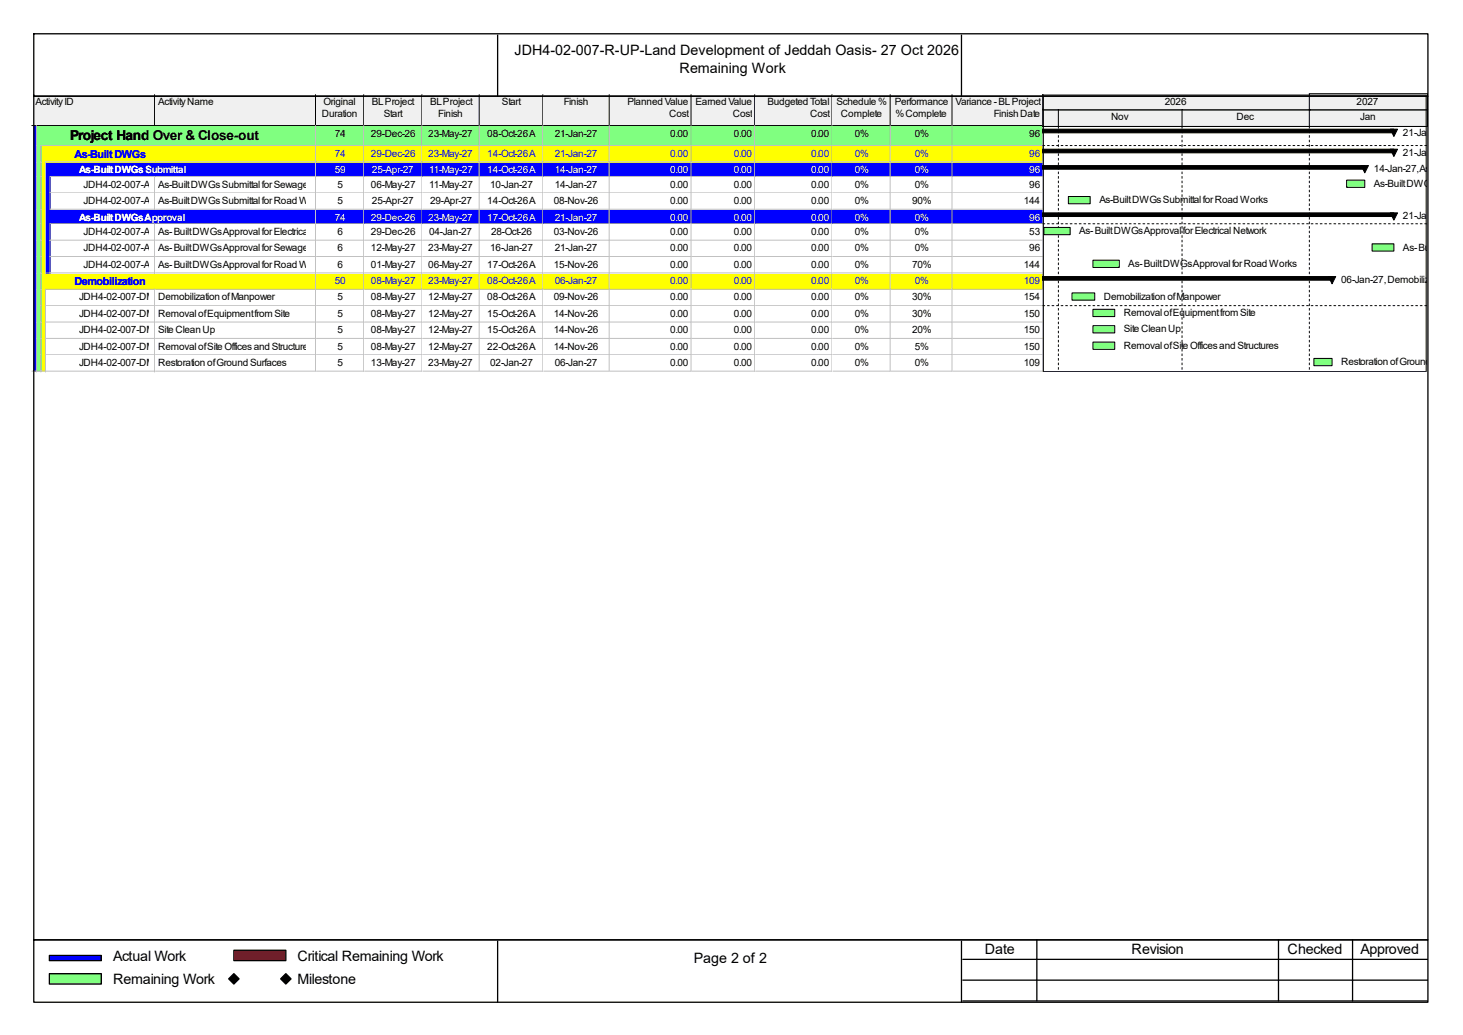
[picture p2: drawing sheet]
<svg xmlns="http://www.w3.org/2000/svg" width="297mm" height="210mm" viewBox="0 0 297 210" stroke-linecap="round" stroke-linejoin="round" font-family="sans-serif">
<defs><g id="words">
<g font-size="2.9">
<text x="104.4" y="11.1">JDH4-02-007-R-UP-Land Development of Jeddah Oasis- 27 Oct 2026</text>
<text x="138" y="14.8">Remaining Work</text>
<text x="22.9" y="194.9">Actual Work</text>
<text x="60.4" y="194.9">Critical Remaining Work</text>
<text x="140.8" y="195.5">Page 2 of 2</text>
<text x="199.9" y="193.6">Date</text>
<text x="229.7" y="193.6">Revision</text>
<text x="261.4" y="193.6">Checked</text>
<text x="276.2" y="193.6">Approved</text>
<text x="22.9" y="199.7">Remaining Work</text>
<text x="60.4" y="199.7">Milestone</text>
</g>
<text font-size="2.8" x="14.2" y="28.4">Project Hand Over &amp; Close-out</text>
<g font-size="2.2" fill="#00f">
<text x="15.2" y="32">As-Built DWGs</text>
<text x="15.2" y="57.8">Demobilization</text>
</g>
<g font-size="2">
<text x="7.2" y="21.3">Activity ID</text>
<text x="32.1" y="21.3">Activity Name</text>
<text x="65.4" y="23.7">Duration</text>
<text x="65.7" y="21.3">Original</text>
<text x="75.5" y="21.3">BL Project</text>
<text x="77.9" y="23.7">Start</text>
<text x="87.3" y="21.3">BL Project</text>
<text x="89" y="23.7">Finish</text>
<text x="101.9" y="21.3">Start</text>
<text x="114.5" y="21.3">Finish</text>
<text x="127.4" y="21.3">Planned Value</text>
<text x="135.8" y="23.7">Cost</text>
<text x="141.2" y="21.3">Earned Value</text>
<text x="148.8" y="23.7">Cost</text>
<text x="155.8" y="21.3">Budgeted Total</text>
<text x="164.5" y="23.7">Cost</text>
<text x="169.8" y="21.3">Schedule %</text>
<text x="170.7" y="23.7">Complete</text>
<text x="181.7" y="21.3">Performance</text>
<text x="181.8" y="23.7">% Complete</text>
<text x="194" y="21.3">Variance - BL Project</text>
<text x="201.8" y="23.7">Finish Date</text>
<text x="236.5" y="21.3">2026</text>
<text x="275.4" y="21.3">2027</text>
<text x="67.9" y="27.7">74</text>
<text x="75.3" y="27.7">29-Dec-26</text>
<text x="87" y="27.7">23-May-27</text>
<text x="98.9" y="27.7">08-Oct-26 A</text>
<text x="112.6" y="27.7">21-Jan-27</text>
<text x="136.1" y="27.7">0.00</text>
<text x="149" y="27.7">0.00</text>
<text x="164.7" y="27.7">0.00</text>
<text x="173.5" y="27.7">0%</text>
<text x="185.7" y="27.7">0%</text>
<text x="209" y="27.7">96</text>
<text x="225.6" y="24.4">Nov</text>
<text x="251" y="24.4">Dec</text>
<text x="276.1" y="24.4">Jan</text>
<text x="284.8" y="27.6">21-Jan-27, Proje</text>
<text x="278.9" y="35">14-Jan-27, As-Built DW</text>
<text x="284.8" y="31.6">21-Jan-27, As-B</text>
<text x="17" y="38.1">JDH4-02-007-AB-1050</text>
<text x="17" y="41.4">JDH4-02-007-AB-1060</text>
<text x="32.1" y="38.1">As-Built DWGs Submittal for Sewage Lift Station</text>
<text x="32.1" y="41.4">As-Built DWGs Submittal for Road Works</text>
<text x="68.5" y="38.1">5</text>
<text x="68.5" y="41.4">5</text>
<text x="75.3" y="38.1">06-May-27</text>
<text x="75.5" y="41.4">25-Apr-27</text>
<text x="87.1" y="38.1">11-May-27</text>
<text x="87.3" y="41.4">29-Apr-27</text>
<text x="98.9" y="41.4">14-Oct-26 A</text>
<text x="99.5" y="38.1">10-Jan-27</text>
<text x="112.4" y="41.4">08-Nov-26</text>
<text x="112.6" y="38.1">14-Jan-27</text>
<text x="136.1" y="38.1">0.00</text>
<text x="136.1" y="41.4">0.00</text>
<text x="149" y="38.1">0.00</text>
<text x="149" y="41.4">0.00</text>
<text x="164.7" y="38.1">0.00</text>
<text x="164.7" y="41.4">0.00</text>
<text x="173.5" y="38.1">0%</text>
<text x="173.5" y="41.4">0%</text>
<text x="185.2" y="41.4">90%</text>
<text x="185.7" y="38.1">0%</text>
<text x="207.9" y="41.4">144</text>
<text x="209" y="38.1">96</text>
<text x="223.2" y="41.2">As-Built DWGs Submittal for Road Works</text>
<text x="278.9" y="37.9">As-Built DWGs Submitt</text>
<text x="17" y="47.7">JDH4-02-007-AB-1110</text>
<text x="32.1" y="47.7">As- Built DWGs Approval for Electrical Network</text>
<text x="68.5" y="47.7">6</text>
<text x="75.3" y="47.7">29-Dec-26</text>
<text x="87.1" y="47.7">04-Jan-27</text>
<text x="99.7" y="47.7">28-Oct-26</text>
<text x="112.4" y="47.7">03-Nov-26</text>
<text x="136.1" y="47.7">0.00</text>
<text x="149" y="47.7">0.00</text>
<text x="164.7" y="47.7">0.00</text>
<text x="173.5" y="47.7">0%</text>
<text x="185.7" y="47.7">0%</text>
<text x="209" y="47.7">53</text>
<text x="219.1" y="47.5">As- Built DWGs Approval for Electrical Network</text>
<text x="284.8" y="44.5">21-Jan-27, As-B</text>
<text x="17" y="51">JDH4-02-007-AB-1120</text>
<text x="32.1" y="51">As- Built DWGs Approval for Sewage Lift Station</text>
<text x="68.5" y="51">6</text>
<text x="75.3" y="51">12-May-27</text>
<text x="87" y="51">23-May-27</text>
<text x="99.5" y="51">16-Jan-27</text>
<text x="112.6" y="51">21-Jan-27</text>
<text x="136.1" y="51">0.00</text>
<text x="149" y="51">0.00</text>
<text x="164.7" y="51">0.00</text>
<text x="173.5" y="51">0%</text>
<text x="185.7" y="51">0%</text>
<text x="209" y="51">96</text>
<text x="284.8" y="50.8">As- Built DWGs A</text>
<text x="17" y="54.3">JDH4-02-007-AB-1130</text>
<text x="32.1" y="54.3">As- Built DWGs Approval for Road Works</text>
<text x="68.5" y="54.3">6</text>
<text x="75.3" y="54.3">01-May-27</text>
<text x="87" y="54.3">06-May-27</text>
<text x="98.9" y="54.3">17-Oct-26 A</text>
<text x="112.4" y="54.3">15-Nov-26</text>
<text x="136.1" y="54.3">0.00</text>
<text x="149" y="54.3">0.00</text>
<text x="164.7" y="54.3">0.00</text>
<text x="173.5" y="54.3">0%</text>
<text x="185.2" y="54.3">70%</text>
<text x="207.9" y="54.3">144</text>
<text x="229.1" y="54.1">As- Built DWGs Approval for Road Works</text>
<text x="272.3" y="57.5">06-Jan-27, Demobilization</text>
<text x="16" y="61">JDH4-02-007-DM-1000</text>
<text x="16" y="64.3">JDH4-02-007-DM-1010</text>
<text x="32.1" y="61">Demobilization of Manpower</text>
<text x="32.1" y="64.3">Removal of Equipment from Site</text>
<text x="68.5" y="61">5</text>
<text x="68.5" y="64.3">5</text>
<text x="75.3" y="61">08-May-27</text>
<text x="75.3" y="64.3">08-May-27</text>
<text x="87" y="61">12-May-27</text>
<text x="87" y="64.3">12-May-27</text>
<text x="98.9" y="61">08-Oct-26 A</text>
<text x="98.9" y="64.3">15-Oct-26 A</text>
<text x="112.4" y="61">09-Nov-26</text>
<text x="112.4" y="64.3">14-Nov-26</text>
<text x="136.1" y="61">0.00</text>
<text x="136.1" y="64.3">0.00</text>
<text x="149" y="61">0.00</text>
<text x="149" y="64.3">0.00</text>
<text x="164.7" y="61">0.00</text>
<text x="164.7" y="64.3">0.00</text>
<text x="173.5" y="61">0%</text>
<text x="173.5" y="64.3">0%</text>
<text x="185.2" y="61">30%</text>
<text x="185.2" y="64.3">30%</text>
<text x="207.9" y="61">154</text>
<text x="207.9" y="64.3">150</text>
<text x="224.1" y="60.8">Demobilization of Manpower</text>
<text x="228.2" y="64.1">Removal of Equipment from Site</text>
<text x="16" y="67.6">JDH4-02-007-DM-1020</text>
<text x="16" y="71">JDH4-02-007-DM-1030</text>
<text x="32.1" y="67.6">Site Clean Up</text>
<text x="32.1" y="71">Removal of Site Offices and Structures</text>
<text x="68.5" y="67.6">5</text>
<text x="68.5" y="71">5</text>
<text x="75.3" y="67.6">08-May-27</text>
<text x="75.3" y="71">08-May-27</text>
<text x="87" y="67.6">12-May-27</text>
<text x="87" y="71">12-May-27</text>
<text x="98.9" y="67.6">15-Oct-26 A</text>
<text x="98.9" y="71">22-Oct-26 A</text>
<text x="112.4" y="67.6">14-Nov-26</text>
<text x="112.4" y="71">14-Nov-26</text>
<text x="136.1" y="67.6">0.00</text>
<text x="136.1" y="71">0.00</text>
<text x="149" y="67.6">0.00</text>
<text x="149" y="71">0.00</text>
<text x="164.7" y="67.6">0.00</text>
<text x="164.7" y="71">0.00</text>
<text x="173.5" y="67.6">0%</text>
<text x="173.5" y="71">0%</text>
<text x="185.2" y="67.6">20%</text>
<text x="185.7" y="71">5%</text>
<text x="207.9" y="67.6">150</text>
<text x="207.9" y="71">150</text>
<text x="228.2" y="67.4">Site Clean Up</text>
<text x="228.2" y="70.7">Removal of Site Offices and Structures</text>
<text x="16" y="74.3">JDH4-02-007-DM-1040</text>
<text x="32.1" y="74.3">Restoration of Ground Surfaces</text>
<text x="68.5" y="74.3">5</text>
<text x="75.3" y="74.3">13-May-27</text>
<text x="87" y="74.3">23-May-27</text>
<text x="99.5" y="74.3">02-Jan-27</text>
<text x="112.6" y="74.3">06-Jan-27</text>
<text x="136.1" y="74.3">0.00</text>
<text x="149" y="74.3">0.00</text>
<text x="164.7" y="74.3">0.00</text>
<text x="173.5" y="74.3">0%</text>
<text x="185.7" y="74.3">0%</text>
<text x="207.9" y="74.3">109</text>
<text x="272.3" y="74.1">Restoration of Ground Surfaces</text>
</g>
<g font-size="2" fill="#fff">
<text x="16" y="35.1">As-Built DWGs Submittal</text>
<text x="67.9" y="35.1">59</text>
<text x="75.5" y="35.1">25-Apr-27</text>
<text x="87.1" y="35.1">11-May-27</text>
<text x="98.9" y="35.1">14-Oct-26 A</text>
<text x="112.6" y="35.1">14-Jan-27</text>
<text x="136.1" y="35.1">0.00</text>
<text x="149" y="35.1">0.00</text>
<text x="164.7" y="35.1">0.00</text>
<text x="173.5" y="35.1">0%</text>
<text x="185.7" y="35.1">0%</text>
<text x="209" y="35.1">96</text>
<text x="16" y="44.7">As-Built DWGs Approval</text>
<text x="67.9" y="44.7">74</text>
<text x="75.3" y="44.7">29-Dec-26</text>
<text x="87" y="44.7">23-May-27</text>
<text x="98.9" y="44.7">17-Oct-26 A</text>
<text x="112.6" y="44.7">21-Jan-27</text>
<text x="136.1" y="44.7">0.00</text>
<text x="149" y="44.7">0.00</text>
<text x="164.7" y="44.7">0.00</text>
<text x="173.5" y="44.7">0%</text>
<text x="185.7" y="44.7">0%</text>
<text x="209" y="44.7">96</text>
</g>
<g font-size="2" fill="#00f">
<text x="67.9" y="31.8">74</text>
<text x="75.3" y="31.8">29-Dec-26</text>
<text x="87" y="31.8">23-May-27</text>
<text x="98.9" y="31.8">14-Oct-26 A</text>
<text x="112.6" y="31.8">21-Jan-27</text>
<text x="136.1" y="31.8">0.00</text>
<text x="149" y="31.8">0.00</text>
<text x="164.7" y="31.8">0.00</text>
<text x="173.5" y="31.8">0%</text>
<text x="185.7" y="31.8">0%</text>
<text x="209" y="31.8">96</text>
<text x="67.9" y="57.7">50</text>
<text x="75.3" y="57.7">08-May-27</text>
<text x="87" y="57.7">23-May-27</text>
<text x="98.9" y="57.7">08-Oct-26 A</text>
<text x="112.6" y="57.7">06-Jan-27</text>
<text x="136.1" y="57.7">0.00</text>
<text x="149" y="57.7">0.00</text>
<text x="164.7" y="57.7">0.00</text>
<text x="173.5" y="57.7">0%</text>
<text x="185.7" y="57.7">0%</text>
<text x="207.9" y="57.7">109</text>
</g>
</g></defs>
<path d="M6.6 19.2h25v6.5h-25z" fill="#f0f0f0"/>
<path d="M31.4 19.2v6.3h-24.9" fill="none" stroke="#000" stroke-width=".2"/>
<path d="M31.6 19.2h32.6v6.5h-32.6z" fill="#f0f0f0"/>
<path d="M64.1 19.2v6.3h-32.7" fill="none" stroke="#000" stroke-width=".2"/>
<path d="M64.2 19.2h9.8v6.5h-9.8z" fill="#f0f0f0"/>
<path d="M73.8 19.2v6.3h-9.7" fill="none" stroke="#000" stroke-width=".2"/>
<path d="M74 19.2h11.9v6.5h-11.9z" fill="#f0f0f0"/>
<path d="M85.7 19.2v6.3h-11.9" fill="none" stroke="#000" stroke-width=".2"/>
<path d="M85.9 19.2h11.6v6.5h-11.6z" fill="#f0f0f0"/>
<path d="M97.3 19.2v6.3h-11.6" fill="none" stroke="#000" stroke-width=".2"/>
<path d="M97.5 19.2h12.9v6.5h-12.9z" fill="#f0f0f0"/>
<path d="M110.2 19.2v6.3h-12.9" fill="none" stroke="#000" stroke-width=".2"/>
<path d="M110.4 19.2h13.5v6.5h-13.5z" fill="#f0f0f0"/>
<path d="M123.7 19.2v6.3h-13.5" fill="none" stroke="#000" stroke-width=".2"/>
<path d="M123.9 19.2h16.6v6.5h-16.6z" fill="#f0f0f0"/>
<path d="M140.3 19.2v6.3h-16.6" fill="none" stroke="#000" stroke-width=".2"/>
<path d="M140.5 19.2h12.9v6.5h-12.9z" fill="#f0f0f0"/>
<path d="M153.2 19.2v6.3h-12.9" fill="none" stroke="#000" stroke-width=".2"/>
<path d="M153.4 19.2h15.7v6.5h-15.7z" fill="#f0f0f0"/>
<path d="M168.9 19.2v6.3h-15.7" fill="none" stroke="#000" stroke-width=".2"/>
<path d="M169.1 19.2h11.8v6.5h-11.8z" fill="#f0f0f0"/>
<path d="M180.7 19.2v6.3h-11.8" fill="none" stroke="#000" stroke-width=".2"/>
<path d="M180.9 19.2h12.6v6.5h-12.6z" fill="#f0f0f0"/>
<path d="M193.3 19.2v6.3h-12.6" fill="none" stroke="#000" stroke-width=".2"/>
<path d="M193.5 19.2h18.4v6.5h-18.4z" fill="#f0f0f0"/>
<path d="M211.7 19.2v6.3h-18.4" fill="none" stroke="#000" stroke-width=".2"/>
<path d="M6.6 25.7h1v4h-1z" fill="#00f"/>
<path d="M7.4 25.5v4.2" fill="none" stroke="#c0c0c0" stroke-width=".2"/>
<path d="M7.6 25.7h24v4h-24z" fill="#80ff80"/>
<path d="M8.3 29.5h23.3" fill="none" stroke="#c0c0c0" stroke-width=".2"/>
<path d="M31.6 25.7h32.6v4h-32.6z" fill="#80ff80"/>
<path d="M64.1 25.5v4h-32.5" fill="none" stroke="#c0c0c0" stroke-width=".2"/>
<path d="M64.2 25.7h9.8v4h-9.8z" fill="#80ff80"/>
<path d="M73.8 25.5v4h-9.6" fill="none" stroke="#c0c0c0" stroke-width=".2"/>
<path d="M74 25.7h11.9v4h-11.9z" fill="#80ff80"/>
<path d="M85.7 25.5v4h-11.7" fill="none" stroke="#c0c0c0" stroke-width=".2"/>
<path d="M85.9 25.7h11.6v4h-11.6z" fill="#80ff80"/>
<path d="M97.3 25.5v4h-11.5" fill="none" stroke="#c0c0c0" stroke-width=".2"/>
<path d="M97.5 25.7h12.9v4h-12.9z" fill="#80ff80"/>
<path d="M110.2 25.5v4h-12.7" fill="none" stroke="#c0c0c0" stroke-width=".2"/>
<path d="M110.4 25.7h13.5v4h-13.5z" fill="#80ff80"/>
<path d="M123.7 25.5v4h-13.3" fill="none" stroke="#c0c0c0" stroke-width=".2"/>
<path d="M123.9 25.7h16.6v4h-16.6z" fill="#80ff80"/>
<path d="M140.3 25.5v4h-16.4" fill="none" stroke="#c0c0c0" stroke-width=".2"/>
<path d="M140.5 25.7h12.9v4h-12.9z" fill="#80ff80"/>
<path d="M153.2 25.5v4h-12.7" fill="none" stroke="#c0c0c0" stroke-width=".2"/>
<path d="M153.4 25.7h15.7v4h-15.7z" fill="#80ff80"/>
<path d="M168.9 25.5v4h-15.5" fill="none" stroke="#c0c0c0" stroke-width=".2"/>
<path d="M169.1 25.7h11.8v4h-11.8z" fill="#80ff80"/>
<path d="M180.7 25.5v4h-11.6" fill="none" stroke="#c0c0c0" stroke-width=".2"/>
<path d="M180.9 25.7h12.6v4h-12.6z" fill="#80ff80"/>
<path d="M193.3 25.5v4h-12.4" fill="none" stroke="#c0c0c0" stroke-width=".2"/>
<path d="M193.5 25.7h18.4v4h-18.4z" fill="#80ff80"/>
<path d="M211.7 25.5v4h-18.2" fill="none" stroke="#c0c0c0" stroke-width=".2"/>
<path d="M6.6 29.7h1v3.4h-1z" fill="#00f"/>
<path d="M7.4 29.5v3.5" fill="none" stroke="#c0c0c0" stroke-width=".2"/>
<path d="M7.6 29.7h.9v3.4h-.9z" fill="#80ff80"/>
<path d="M8.3 29.5v3.5" fill="none" stroke="#c0c0c0" stroke-width=".2"/>
<path d="M8.5 29.7h23.1v3.4h-23.1z" fill="#ff0"/>
<path d="M9.2 32.9h22.4" fill="none" stroke="#c0c0c0" stroke-width=".2"/>
<path d="M31.6 29.7h32.6v3.4h-32.6z" fill="#ff0"/>
<path d="M64.1 29.5v3.4h-32.5" fill="none" stroke="#c0c0c0" stroke-width=".2"/>
<path d="M64.2 29.7h9.8v3.4h-9.8z" fill="#ff0"/>
<path d="M73.8 29.5v3.4h-9.6" fill="none" stroke="#c0c0c0" stroke-width=".2"/>
<path d="M74 29.7h11.9v3.4h-11.9z" fill="#ff0"/>
<path d="M85.7 29.5v3.4h-11.7" fill="none" stroke="#c0c0c0" stroke-width=".2"/>
<path d="M85.9 29.7h11.6v3.4h-11.6z" fill="#ff0"/>
<path d="M97.3 29.5v3.4h-11.5" fill="none" stroke="#c0c0c0" stroke-width=".2"/>
<path d="M97.5 29.7h12.9v3.4h-12.9z" fill="#ff0"/>
<path d="M110.2 29.5v3.4h-12.7" fill="none" stroke="#c0c0c0" stroke-width=".2"/>
<path d="M110.4 29.7h13.5v3.4h-13.5z" fill="#ff0"/>
<path d="M123.7 29.5v3.4h-13.3" fill="none" stroke="#c0c0c0" stroke-width=".2"/>
<path d="M123.9 29.7h16.6v3.4h-16.6z" fill="#ff0"/>
<path d="M140.3 29.5v3.4h-16.4" fill="none" stroke="#c0c0c0" stroke-width=".2"/>
<path d="M140.5 29.7h12.9v3.4h-12.9z" fill="#ff0"/>
<path d="M153.2 29.5v3.4h-12.7" fill="none" stroke="#c0c0c0" stroke-width=".2"/>
<path d="M153.4 29.7h15.7v3.4h-15.7z" fill="#ff0"/>
<path d="M168.9 29.5v3.4h-15.5" fill="none" stroke="#c0c0c0" stroke-width=".2"/>
<path d="M169.1 29.7h11.8v3.4h-11.8z" fill="#ff0"/>
<path d="M180.7 29.5v3.4h-11.6" fill="none" stroke="#c0c0c0" stroke-width=".2"/>
<path d="M180.9 29.7h12.6v3.4h-12.6z" fill="#ff0"/>
<path d="M193.3 29.5v3.4h-12.4" fill="none" stroke="#c0c0c0" stroke-width=".2"/>
<path d="M193.5 29.7h18.4v3.4h-18.4z" fill="#ff0"/>
<path d="M211.7 29.5v3.4h-18.2" fill="none" stroke="#c0c0c0" stroke-width=".2"/>
<path d="M6.6 33.1h1v2.9h-1z" fill="#00f"/>
<path d="M7.4 32.9v3.1" fill="none" stroke="#c0c0c0" stroke-width=".2"/>
<path d="M7.6 33.1h.9v2.9h-.9z" fill="#80ff80"/>
<path d="M8.3 32.9v3.1" fill="none" stroke="#c0c0c0" stroke-width=".2"/>
<path d="M8.5 33.1h.9v2.9h-.9z" fill="#ff0"/>
<path d="M9.2 32.9v3.1" fill="none" stroke="#c0c0c0" stroke-width=".2"/>
<path d="M9.4 33.1h22.2v2.9h-22.2z" fill="#00f"/>
<path d="M10.2 35.8h21.4" fill="none" stroke="#c0c0c0" stroke-width=".2"/>
<path d="M31.6 33.1h32.6v2.9h-32.6z" fill="#00f"/>
<path d="M64.1 32.9v2.9h-32.5" fill="none" stroke="#c0c0c0" stroke-width=".2"/>
<path d="M64.2 33.1h9.8v2.9h-9.8z" fill="#00f"/>
<path d="M73.8 32.9v2.9h-9.6" fill="none" stroke="#c0c0c0" stroke-width=".2"/>
<path d="M74 33.1h11.9v2.9h-11.9z" fill="#00f"/>
<path d="M85.7 32.9v2.9h-11.7" fill="none" stroke="#c0c0c0" stroke-width=".2"/>
<path d="M85.9 33.1h11.6v2.9h-11.6z" fill="#00f"/>
<path d="M97.3 32.9v2.9h-11.5" fill="none" stroke="#c0c0c0" stroke-width=".2"/>
<path d="M97.5 33.1h12.9v2.9h-12.9z" fill="#00f"/>
<path d="M110.2 32.9v2.9h-12.7" fill="none" stroke="#c0c0c0" stroke-width=".2"/>
<path d="M110.4 33.1h13.5v2.9h-13.5z" fill="#00f"/>
<path d="M123.7 32.9v2.9h-13.3" fill="none" stroke="#c0c0c0" stroke-width=".2"/>
<path d="M123.9 33.1h16.6v2.9h-16.6z" fill="#00f"/>
<path d="M140.3 32.9v2.9h-16.4" fill="none" stroke="#c0c0c0" stroke-width=".2"/>
<path d="M140.5 33.1h12.9v2.9h-12.9z" fill="#00f"/>
<path d="M153.2 32.9v2.9h-12.7" fill="none" stroke="#c0c0c0" stroke-width=".2"/>
<path d="M153.4 33.1h15.7v2.9h-15.7z" fill="#00f"/>
<path d="M168.9 32.9v2.9h-15.5" fill="none" stroke="#c0c0c0" stroke-width=".2"/>
<path d="M169.1 33.1h11.8v2.9h-11.8z" fill="#00f"/>
<path d="M180.7 32.9v2.9h-11.6" fill="none" stroke="#c0c0c0" stroke-width=".2"/>
<path d="M180.9 33.1h12.6v2.9h-12.6z" fill="#00f"/>
<path d="M193.3 32.9v2.9h-12.4" fill="none" stroke="#c0c0c0" stroke-width=".2"/>
<path d="M193.5 33.1h18.4v2.9h-18.4z" fill="#00f"/>
<path d="M211.7 32.9v2.9h-18.2" fill="none" stroke="#c0c0c0" stroke-width=".2"/>
<path d="M6.6 36h1v3.3h-1z" fill="#00f"/>
<path d="M7.4 35.8v3.5" fill="none" stroke="#c0c0c0" stroke-width=".2"/>
<path d="M7.6 36h.9v3.3h-.9z" fill="#80ff80"/>
<path d="M8.3 35.8v3.5" fill="none" stroke="#c0c0c0" stroke-width=".2"/>
<path d="M8.5 36h.9v3.3h-.9z" fill="#ff0"/>
<path d="M9.2 35.8v3.5" fill="none" stroke="#c0c0c0" stroke-width=".2"/>
<path d="M9.4 36h.9v3.3h-.9z" fill="#00f"/>
<path d="M10.2 35.8v3.5" fill="none" stroke="#c0c0c0" stroke-width=".2"/>
<path d="M10.3 36h21.3v3.3h-21.3z" fill="#fff"/>
<path d="M10.2 39.1h21.4M31.4 35.8v3.5" fill="none" stroke="#c0c0c0" stroke-width=".2"/>
<path d="M31.6 36h32.6v3.3h-32.6z" fill="#fff"/>
<path d="M64.1 35.8v3.3h-32.5" fill="none" stroke="#c0c0c0" stroke-width=".2"/>
<path d="M64.2 36h9.8v3.3h-9.8z" fill="#fff"/>
<path d="M73.8 35.8v3.3h-9.6" fill="none" stroke="#c0c0c0" stroke-width=".2"/>
<path d="M74 36h11.9v3.3h-11.9z" fill="#fff"/>
<path d="M85.7 35.8v3.3h-11.7" fill="none" stroke="#c0c0c0" stroke-width=".2"/>
<path d="M85.9 36h11.6v3.3h-11.6z" fill="#fff"/>
<path d="M97.3 35.8v3.3h-11.5" fill="none" stroke="#c0c0c0" stroke-width=".2"/>
<path d="M97.5 36h12.9v3.3h-12.9z" fill="#fff"/>
<path d="M110.2 35.8v3.3h-12.7" fill="none" stroke="#c0c0c0" stroke-width=".2"/>
<path d="M110.4 36h13.5v3.3h-13.5z" fill="#fff"/>
<path d="M123.7 35.8v3.3h-13.3" fill="none" stroke="#c0c0c0" stroke-width=".2"/>
<path d="M123.9 36h16.6v3.3h-16.6z" fill="#fff"/>
<path d="M140.3 35.8v3.3h-16.4" fill="none" stroke="#c0c0c0" stroke-width=".2"/>
<path d="M140.5 36h12.9v3.3h-12.9z" fill="#fff"/>
<path d="M153.2 35.8v3.3h-12.7" fill="none" stroke="#c0c0c0" stroke-width=".2"/>
<path d="M153.4 36h15.7v3.3h-15.7z" fill="#fff"/>
<path d="M168.9 35.8v3.3h-15.5" fill="none" stroke="#c0c0c0" stroke-width=".2"/>
<path d="M169.1 36h11.8v3.3h-11.8z" fill="#fff"/>
<path d="M180.7 35.8v3.3h-11.6" fill="none" stroke="#c0c0c0" stroke-width=".2"/>
<path d="M180.9 36h12.6v3.3h-12.6z" fill="#fff"/>
<path d="M193.3 35.8v3.3h-12.4" fill="none" stroke="#c0c0c0" stroke-width=".2"/>
<path d="M193.5 36h18.4v3.3h-18.4z" fill="#fff"/>
<path d="M211.7 35.8v3.3h-18.2" fill="none" stroke="#c0c0c0" stroke-width=".2"/>
<path d="M6.6 39.3h1v3.3h-1z" fill="#00f"/>
<path d="M7.4 39.1v3.5" fill="none" stroke="#c0c0c0" stroke-width=".2"/>
<path d="M7.6 39.3h.9v3.3h-.9z" fill="#80ff80"/>
<path d="M8.3 39.1v3.5" fill="none" stroke="#c0c0c0" stroke-width=".2"/>
<path d="M8.5 39.3h.9v3.3h-.9z" fill="#ff0"/>
<path d="M9.2 39.1v3.5" fill="none" stroke="#c0c0c0" stroke-width=".2"/>
<path d="M9.4 39.3h.9v3.3h-.9z" fill="#00f"/>
<path d="M10.2 39.1v3.5" fill="none" stroke="#c0c0c0" stroke-width=".2"/>
<path d="M10.3 39.3h21.3v3.3h-21.3z" fill="#fff"/>
<path d="M31.4 39.1v3.5M10.2 42.5h21.4" fill="none" stroke="#c0c0c0" stroke-width=".2"/>
<path d="M31.6 39.3h32.6v3.3h-32.6z" fill="#fff"/>
<path d="M64.1 39.1v3.4h-32.5" fill="none" stroke="#c0c0c0" stroke-width=".2"/>
<path d="M64.2 39.3h9.8v3.3h-9.8z" fill="#fff"/>
<path d="M73.8 39.1v3.4h-9.6" fill="none" stroke="#c0c0c0" stroke-width=".2"/>
<path d="M74 39.3h11.9v3.3h-11.9z" fill="#fff"/>
<path d="M85.7 39.1v3.4h-11.7" fill="none" stroke="#c0c0c0" stroke-width=".2"/>
<path d="M85.9 39.3h11.6v3.3h-11.6z" fill="#fff"/>
<path d="M97.3 39.1v3.4h-11.5" fill="none" stroke="#c0c0c0" stroke-width=".2"/>
<path d="M97.5 39.3h12.9v3.3h-12.9z" fill="#fff"/>
<path d="M110.2 39.1v3.4h-12.7" fill="none" stroke="#c0c0c0" stroke-width=".2"/>
<path d="M110.4 39.3h13.5v3.3h-13.5z" fill="#fff"/>
<path d="M123.7 39.1v3.4h-13.3" fill="none" stroke="#c0c0c0" stroke-width=".2"/>
<path d="M123.9 39.3h16.6v3.3h-16.6z" fill="#fff"/>
<path d="M140.3 39.1v3.4h-16.4" fill="none" stroke="#c0c0c0" stroke-width=".2"/>
<path d="M140.5 39.3h12.9v3.3h-12.9z" fill="#fff"/>
<path d="M153.2 39.1v3.4h-12.7" fill="none" stroke="#c0c0c0" stroke-width=".2"/>
<path d="M153.4 39.3h15.7v3.3h-15.7z" fill="#fff"/>
<path d="M168.9 39.1v3.4h-15.5" fill="none" stroke="#c0c0c0" stroke-width=".2"/>
<path d="M169.1 39.3h11.8v3.3h-11.8z" fill="#fff"/>
<path d="M180.7 39.1v3.4h-11.6" fill="none" stroke="#c0c0c0" stroke-width=".2"/>
<path d="M180.9 39.3h12.6v3.3h-12.6z" fill="#fff"/>
<path d="M193.3 39.1v3.4h-12.4" fill="none" stroke="#c0c0c0" stroke-width=".2"/>
<path d="M193.5 39.3h18.4v3.3h-18.4z" fill="#fff"/>
<path d="M211.7 39.1v3.4h-18.2" fill="none" stroke="#c0c0c0" stroke-width=".2"/>
<path d="M6.6 42.6h1v3h-1z" fill="#00f"/>
<path d="M7.4 42.5v3.1" fill="none" stroke="#c0c0c0" stroke-width=".2"/>
<path d="M7.6 42.6h.9v3h-.9z" fill="#80ff80"/>
<path d="M8.3 42.5v3.1" fill="none" stroke="#c0c0c0" stroke-width=".2"/>
<path d="M8.5 42.6h.9v3h-.9z" fill="#ff0"/>
<path d="M9.2 42.5v3.1" fill="none" stroke="#c0c0c0" stroke-width=".2"/>
<path d="M9.4 42.6h22.2v3h-22.2z" fill="#00f"/>
<path d="M10.2 45.4h21.4" fill="none" stroke="#c0c0c0" stroke-width=".2"/>
<path d="M31.6 42.6h32.6v3h-32.6z" fill="#00f"/>
<path d="M64.1 42.5v2.9h-32.5" fill="none" stroke="#c0c0c0" stroke-width=".2"/>
<path d="M64.2 42.6h9.8v3h-9.8z" fill="#00f"/>
<path d="M73.8 42.5v2.9h-9.6" fill="none" stroke="#c0c0c0" stroke-width=".2"/>
<path d="M74 42.6h11.9v3h-11.9z" fill="#00f"/>
<path d="M85.7 42.5v2.9h-11.7" fill="none" stroke="#c0c0c0" stroke-width=".2"/>
<path d="M85.9 42.6h11.6v3h-11.6z" fill="#00f"/>
<path d="M97.3 42.5v2.9h-11.5" fill="none" stroke="#c0c0c0" stroke-width=".2"/>
<path d="M97.5 42.6h12.9v3h-12.9z" fill="#00f"/>
<path d="M110.2 42.5v2.9h-12.7" fill="none" stroke="#c0c0c0" stroke-width=".2"/>
<path d="M110.4 42.6h13.5v3h-13.5z" fill="#00f"/>
<path d="M123.7 42.5v2.9h-13.3" fill="none" stroke="#c0c0c0" stroke-width=".2"/>
<path d="M123.9 42.6h16.6v3h-16.6z" fill="#00f"/>
<path d="M140.3 42.5v2.9h-16.4" fill="none" stroke="#c0c0c0" stroke-width=".2"/>
<path d="M140.5 42.6h12.9v3h-12.9z" fill="#00f"/>
<path d="M153.2 42.5v2.9h-12.7" fill="none" stroke="#c0c0c0" stroke-width=".2"/>
<path d="M153.4 42.6h15.7v3h-15.7z" fill="#00f"/>
<path d="M168.9 42.5v2.9h-15.5" fill="none" stroke="#c0c0c0" stroke-width=".2"/>
<path d="M169.1 42.6h11.8v3h-11.8z" fill="#00f"/>
<path d="M180.7 42.5v2.9h-11.6" fill="none" stroke="#c0c0c0" stroke-width=".2"/>
<path d="M180.9 42.6h12.6v3h-12.6z" fill="#00f"/>
<path d="M193.3 42.5v2.9h-12.4" fill="none" stroke="#c0c0c0" stroke-width=".2"/>
<path d="M193.5 42.6h18.4v3h-18.4z" fill="#00f"/>
<path d="M211.7 42.5v2.9h-18.2" fill="none" stroke="#c0c0c0" stroke-width=".2"/>
<path d="M6.6 45.6h1v3.3h-1z" fill="#00f"/>
<path d="M7.4 45.4v3.5" fill="none" stroke="#c0c0c0" stroke-width=".2"/>
<path d="M7.6 45.6h.9v3.3h-.9z" fill="#80ff80"/>
<path d="M8.3 45.4v3.5" fill="none" stroke="#c0c0c0" stroke-width=".2"/>
<path d="M8.5 45.6h.9v3.3h-.9z" fill="#ff0"/>
<path d="M9.2 45.4v3.5" fill="none" stroke="#c0c0c0" stroke-width=".2"/>
<path d="M9.4 45.6h.9v3.3h-.9z" fill="#00f"/>
<path d="M10.2 45.4v3.5" fill="none" stroke="#c0c0c0" stroke-width=".2"/>
<path d="M10.3 45.6h21.3v3.3h-21.3z" fill="#fff"/>
<path d="M10.2 48.7h21.4M31.4 45.4v3.5" fill="none" stroke="#c0c0c0" stroke-width=".2"/>
<path d="M31.6 45.6h32.6v3.3h-32.6z" fill="#fff"/>
<path d="M64.1 45.4v3.3h-32.5" fill="none" stroke="#c0c0c0" stroke-width=".2"/>
<path d="M64.2 45.6h9.8v3.3h-9.8z" fill="#fff"/>
<path d="M73.8 45.4v3.3h-9.6" fill="none" stroke="#c0c0c0" stroke-width=".2"/>
<path d="M74 45.6h11.9v3.3h-11.9z" fill="#fff"/>
<path d="M85.7 45.4v3.3h-11.7" fill="none" stroke="#c0c0c0" stroke-width=".2"/>
<path d="M85.9 45.6h11.6v3.3h-11.6z" fill="#fff"/>
<path d="M97.3 45.4v3.3h-11.5" fill="none" stroke="#c0c0c0" stroke-width=".2"/>
<path d="M97.5 45.6h12.9v3.3h-12.9z" fill="#fff"/>
<path d="M110.2 45.4v3.3h-12.7" fill="none" stroke="#c0c0c0" stroke-width=".2"/>
<path d="M110.4 45.6h13.5v3.3h-13.5z" fill="#fff"/>
<path d="M123.7 45.4v3.3h-13.3" fill="none" stroke="#c0c0c0" stroke-width=".2"/>
<path d="M123.9 45.6h16.6v3.3h-16.6z" fill="#fff"/>
<path d="M140.3 45.4v3.3h-16.4" fill="none" stroke="#c0c0c0" stroke-width=".2"/>
<path d="M140.5 45.6h12.9v3.3h-12.9z" fill="#fff"/>
<path d="M153.2 45.4v3.3h-12.7" fill="none" stroke="#c0c0c0" stroke-width=".2"/>
<path d="M153.4 45.6h15.7v3.3h-15.7z" fill="#fff"/>
<path d="M168.9 45.4v3.3h-15.5" fill="none" stroke="#c0c0c0" stroke-width=".2"/>
<path d="M169.1 45.6h11.8v3.3h-11.8z" fill="#fff"/>
<path d="M180.7 45.4v3.3h-11.6" fill="none" stroke="#c0c0c0" stroke-width=".2"/>
<path d="M180.9 45.6h12.6v3.3h-12.6z" fill="#fff"/>
<path d="M193.3 45.4v3.3h-12.4" fill="none" stroke="#c0c0c0" stroke-width=".2"/>
<path d="M193.5 45.6h18.4v3.3h-18.4z" fill="#fff"/>
<path d="M211.7 45.4v3.3h-18.2" fill="none" stroke="#c0c0c0" stroke-width=".2"/>
<path d="M6.6 48.9h1v3.3h-1z" fill="#00f"/>
<path d="M7.4 48.7v3.5" fill="none" stroke="#c0c0c0" stroke-width=".2"/>
<path d="M7.6 48.9h.9v3.3h-.9z" fill="#80ff80"/>
<path d="M8.3 48.7v3.5" fill="none" stroke="#c0c0c0" stroke-width=".2"/>
<path d="M8.5 48.9h.9v3.3h-.9z" fill="#ff0"/>
<path d="M9.2 48.7v3.5" fill="none" stroke="#c0c0c0" stroke-width=".2"/>
<path d="M9.4 48.9h.9v3.3h-.9z" fill="#00f"/>
<path d="M10.2 48.7v3.5" fill="none" stroke="#c0c0c0" stroke-width=".2"/>
<path d="M10.3 48.9h21.3v3.3h-21.3z" fill="#fff"/>
<path d="M10.2 52.1h21.4M31.4 48.7v3.5" fill="none" stroke="#c0c0c0" stroke-width=".2"/>
<path d="M31.6 48.9h32.6v3.3h-32.6z" fill="#fff"/>
<path d="M64.1 48.7v3.4h-32.5" fill="none" stroke="#c0c0c0" stroke-width=".2"/>
<path d="M64.2 48.9h9.8v3.3h-9.8z" fill="#fff"/>
<path d="M73.8 48.7v3.4h-9.6" fill="none" stroke="#c0c0c0" stroke-width=".2"/>
<path d="M74 48.9h11.9v3.3h-11.9z" fill="#fff"/>
<path d="M85.7 48.7v3.4h-11.7" fill="none" stroke="#c0c0c0" stroke-width=".2"/>
<path d="M85.9 48.9h11.6v3.3h-11.6z" fill="#fff"/>
<path d="M97.3 48.7v3.4h-11.5" fill="none" stroke="#c0c0c0" stroke-width=".2"/>
<path d="M97.5 48.9h12.9v3.3h-12.9z" fill="#fff"/>
<path d="M110.2 48.7v3.4h-12.7" fill="none" stroke="#c0c0c0" stroke-width=".2"/>
<path d="M110.4 48.9h13.5v3.3h-13.5z" fill="#fff"/>
<path d="M123.7 48.7v3.4h-13.3" fill="none" stroke="#c0c0c0" stroke-width=".2"/>
<path d="M123.9 48.9h16.6v3.3h-16.6z" fill="#fff"/>
<path d="M140.3 48.7v3.4h-16.4" fill="none" stroke="#c0c0c0" stroke-width=".2"/>
<path d="M140.5 48.9h12.9v3.3h-12.9z" fill="#fff"/>
<path d="M153.2 48.7v3.4h-12.7" fill="none" stroke="#c0c0c0" stroke-width=".2"/>
<path d="M153.4 48.9h15.7v3.3h-15.7z" fill="#fff"/>
<path d="M168.9 48.7v3.4h-15.5" fill="none" stroke="#c0c0c0" stroke-width=".2"/>
<path d="M169.1 48.9h11.8v3.3h-11.8z" fill="#fff"/>
<path d="M180.7 48.7v3.4h-11.6" fill="none" stroke="#c0c0c0" stroke-width=".2"/>
<path d="M180.9 48.9h12.6v3.3h-12.6z" fill="#fff"/>
<path d="M193.3 48.7v3.4h-12.4" fill="none" stroke="#c0c0c0" stroke-width=".2"/>
<path d="M193.5 48.9h18.4v3.3h-18.4z" fill="#fff"/>
<path d="M211.7 48.7v3.4h-18.2" fill="none" stroke="#c0c0c0" stroke-width=".2"/>
<path d="M6.6 52.2h1v3.4h-1z" fill="#00f"/>
<path d="M7.4 52.1v3.5" fill="none" stroke="#c0c0c0" stroke-width=".2"/>
<path d="M7.6 52.2h.9v3.4h-.9z" fill="#80ff80"/>
<path d="M8.3 52.1v3.5" fill="none" stroke="#c0c0c0" stroke-width=".2"/>
<path d="M8.5 52.2h.9v3.4h-.9z" fill="#ff0"/>
<path d="M9.2 52.1v3.5" fill="none" stroke="#c0c0c0" stroke-width=".2"/>
<path d="M9.4 52.2h.9v3.4h-.9z" fill="#00f"/>
<path d="M9.2 55.4h1.1M10.2 52.1v3.5" fill="none" stroke="#c0c0c0" stroke-width=".2"/>
<path d="M10.3 52.2h21.3v3.4h-21.3z" fill="#fff"/>
<path d="M10.2 55.4h21.4M31.4 52.1v3.5" fill="none" stroke="#c0c0c0" stroke-width=".2"/>
<path d="M31.6 52.2h32.6v3.4h-32.6z" fill="#fff"/>
<path d="M64.1 52.1v3.3h-32.5" fill="none" stroke="#c0c0c0" stroke-width=".2"/>
<path d="M64.2 52.2h9.8v3.4h-9.8z" fill="#fff"/>
<path d="M73.8 52.1v3.3h-9.6" fill="none" stroke="#c0c0c0" stroke-width=".2"/>
<path d="M74 52.2h11.9v3.4h-11.9z" fill="#fff"/>
<path d="M85.7 52.1v3.3h-11.7" fill="none" stroke="#c0c0c0" stroke-width=".2"/>
<path d="M85.9 52.2h11.6v3.4h-11.6z" fill="#fff"/>
<path d="M97.3 52.1v3.3h-11.5" fill="none" stroke="#c0c0c0" stroke-width=".2"/>
<path d="M97.5 52.2h12.9v3.4h-12.9z" fill="#fff"/>
<path d="M110.2 52.1v3.3h-12.7" fill="none" stroke="#c0c0c0" stroke-width=".2"/>
<path d="M110.4 52.2h13.5v3.4h-13.5z" fill="#fff"/>
<path d="M123.7 52.1v3.3h-13.3" fill="none" stroke="#c0c0c0" stroke-width=".2"/>
<path d="M123.9 52.2h16.6v3.4h-16.6z" fill="#fff"/>
<path d="M140.3 52.1v3.3h-16.4" fill="none" stroke="#c0c0c0" stroke-width=".2"/>
<path d="M140.5 52.2h12.9v3.4h-12.9z" fill="#fff"/>
<path d="M153.2 52.1v3.3h-12.7" fill="none" stroke="#c0c0c0" stroke-width=".2"/>
<path d="M153.4 52.2h15.7v3.4h-15.7z" fill="#fff"/>
<path d="M168.9 52.1v3.3h-15.5" fill="none" stroke="#c0c0c0" stroke-width=".2"/>
<path d="M169.1 52.2h11.8v3.4h-11.8z" fill="#fff"/>
<path d="M180.7 52.1v3.3h-11.6" fill="none" stroke="#c0c0c0" stroke-width=".2"/>
<path d="M180.9 52.2h12.6v3.4h-12.6z" fill="#fff"/>
<path d="M193.3 52.1v3.3h-12.4" fill="none" stroke="#c0c0c0" stroke-width=".2"/>
<path d="M193.5 52.2h18.4v3.4h-18.4z" fill="#fff"/>
<path d="M211.7 52.1v3.3h-18.2" fill="none" stroke="#c0c0c0" stroke-width=".2"/>
<path d="M6.6 55.6h1v3.3h-1z" fill="#00f"/>
<path d="M7.4 55.4v3.5" fill="none" stroke="#c0c0c0" stroke-width=".2"/>
<path d="M7.6 55.6h.9v3.3h-.9z" fill="#80ff80"/>
<path d="M8.3 55.4v3.5" fill="none" stroke="#c0c0c0" stroke-width=".2"/>
<path d="M8.5 55.6h23.1v3.3h-23.1z" fill="#ff0"/>
<path d="M9.2 58.7h22.4" fill="none" stroke="#c0c0c0" stroke-width=".2"/>
<path d="M31.6 55.6h32.6v3.3h-32.6z" fill="#ff0"/>
<path d="M64.1 55.4v3.3h-32.5" fill="none" stroke="#c0c0c0" stroke-width=".2"/>
<path d="M64.2 55.6h9.8v3.3h-9.8z" fill="#ff0"/>
<path d="M73.8 55.4v3.3h-9.6" fill="none" stroke="#c0c0c0" stroke-width=".2"/>
<path d="M74 55.6h11.9v3.3h-11.9z" fill="#ff0"/>
<path d="M85.7 55.4v3.3h-11.7" fill="none" stroke="#c0c0c0" stroke-width=".2"/>
<path d="M85.9 55.6h11.6v3.3h-11.6z" fill="#ff0"/>
<path d="M97.3 55.4v3.3h-11.5" fill="none" stroke="#c0c0c0" stroke-width=".2"/>
<path d="M97.5 55.6h12.9v3.3h-12.9z" fill="#ff0"/>
<path d="M110.2 55.4v3.3h-12.7" fill="none" stroke="#c0c0c0" stroke-width=".2"/>
<path d="M110.4 55.6h13.5v3.3h-13.5z" fill="#ff0"/>
<path d="M123.7 55.4v3.3h-13.3" fill="none" stroke="#c0c0c0" stroke-width=".2"/>
<path d="M123.9 55.6h16.6v3.3h-16.6z" fill="#ff0"/>
<path d="M140.3 55.4v3.3h-16.4" fill="none" stroke="#c0c0c0" stroke-width=".2"/>
<path d="M140.5 55.6h12.9v3.3h-12.9z" fill="#ff0"/>
<path d="M153.2 55.4v3.3h-12.7" fill="none" stroke="#c0c0c0" stroke-width=".2"/>
<path d="M153.4 55.6h15.7v3.3h-15.7z" fill="#ff0"/>
<path d="M168.9 55.4v3.3h-15.5" fill="none" stroke="#c0c0c0" stroke-width=".2"/>
<path d="M169.1 55.6h11.8v3.3h-11.8z" fill="#ff0"/>
<path d="M180.7 55.4v3.3h-11.6" fill="none" stroke="#c0c0c0" stroke-width=".2"/>
<path d="M180.9 55.6h12.6v3.3h-12.6z" fill="#ff0"/>
<path d="M193.3 55.4v3.3h-12.4" fill="none" stroke="#c0c0c0" stroke-width=".2"/>
<path d="M193.5 55.6h18.4v3.3h-18.4z" fill="#ff0"/>
<path d="M211.7 55.4v3.3h-18.2" fill="none" stroke="#c0c0c0" stroke-width=".2"/>
<path d="M6.6 58.9h1v3.3h-1z" fill="#00f"/>
<path d="M7.4 58.7v3.5" fill="none" stroke="#c0c0c0" stroke-width=".2"/>
<path d="M7.6 58.9h.9v3.3h-.9z" fill="#80ff80"/>
<path d="M8.3 58.7v3.5" fill="none" stroke="#c0c0c0" stroke-width=".2"/>
<path d="M8.5 58.9h.9v3.3h-.9z" fill="#ff0"/>
<path d="M9.2 58.7v3.5" fill="none" stroke="#c0c0c0" stroke-width=".2"/>
<path d="M9.4 58.9h22.2v3.3h-22.2z" fill="#fff"/>
<path d="M31.4 58.7v3.5M9.2 62h22.4" fill="none" stroke="#c0c0c0" stroke-width=".2"/>
<path d="M31.6 58.9h32.6v3.3h-32.6z" fill="#fff"/>
<path d="M64.1 58.7v3.3h-32.5" fill="none" stroke="#c0c0c0" stroke-width=".2"/>
<path d="M64.2 58.9h9.8v3.3h-9.8z" fill="#fff"/>
<path d="M73.8 58.7v3.3h-9.6" fill="none" stroke="#c0c0c0" stroke-width=".2"/>
<path d="M74 58.9h11.9v3.3h-11.9z" fill="#fff"/>
<path d="M85.7 58.7v3.3h-11.7" fill="none" stroke="#c0c0c0" stroke-width=".2"/>
<path d="M85.9 58.9h11.6v3.3h-11.6z" fill="#fff"/>
<path d="M97.3 58.7v3.3h-11.5" fill="none" stroke="#c0c0c0" stroke-width=".2"/>
<path d="M97.5 58.9h12.9v3.3h-12.9z" fill="#fff"/>
<path d="M110.2 58.7v3.3h-12.7" fill="none" stroke="#c0c0c0" stroke-width=".2"/>
<path d="M110.4 58.9h13.5v3.3h-13.5z" fill="#fff"/>
<path d="M123.7 58.7v3.3h-13.3" fill="none" stroke="#c0c0c0" stroke-width=".2"/>
<path d="M123.9 58.9h16.6v3.3h-16.6z" fill="#fff"/>
<path d="M140.3 58.7v3.3h-16.4" fill="none" stroke="#c0c0c0" stroke-width=".2"/>
<path d="M140.5 58.9h12.9v3.3h-12.9z" fill="#fff"/>
<path d="M153.2 58.7v3.3h-12.7" fill="none" stroke="#c0c0c0" stroke-width=".2"/>
<path d="M153.4 58.9h15.7v3.3h-15.7z" fill="#fff"/>
<path d="M168.9 58.7v3.3h-15.5" fill="none" stroke="#c0c0c0" stroke-width=".2"/>
<path d="M169.1 58.9h11.8v3.3h-11.8z" fill="#fff"/>
<path d="M180.7 58.7v3.3h-11.6" fill="none" stroke="#c0c0c0" stroke-width=".2"/>
<path d="M180.9 58.9h12.6v3.3h-12.6z" fill="#fff"/>
<path d="M193.3 58.7v3.3h-12.4" fill="none" stroke="#c0c0c0" stroke-width=".2"/>
<path d="M193.5 58.9h18.4v3.3h-18.4z" fill="#fff"/>
<path d="M211.7 58.7v3.3h-18.2" fill="none" stroke="#c0c0c0" stroke-width=".2"/>
<path d="M6.6 62.2h1v3.3h-1z" fill="#00f"/>
<path d="M7.4 62v3.5" fill="none" stroke="#c0c0c0" stroke-width=".2"/>
<path d="M7.6 62.2h.9v3.3h-.9z" fill="#80ff80"/>
<path d="M8.3 62v3.5" fill="none" stroke="#c0c0c0" stroke-width=".2"/>
<path d="M8.5 62.2h.9v3.3h-.9z" fill="#ff0"/>
<path d="M9.2 62v3.5" fill="none" stroke="#c0c0c0" stroke-width=".2"/>
<path d="M9.4 62.2h22.2v3.3h-22.2z" fill="#fff"/>
<path d="M9.2 65.3h22.4M31.4 62v3.5" fill="none" stroke="#c0c0c0" stroke-width=".2"/>
<path d="M31.6 62.2h32.6v3.3h-32.6z" fill="#fff"/>
<path d="M64.1 62v3.3h-32.5" fill="none" stroke="#c0c0c0" stroke-width=".2"/>
<path d="M64.2 62.2h9.8v3.3h-9.8z" fill="#fff"/>
<path d="M73.8 62v3.3h-9.6" fill="none" stroke="#c0c0c0" stroke-width=".2"/>
<path d="M74 62.2h11.9v3.3h-11.9z" fill="#fff"/>
<path d="M85.7 62v3.3h-11.7" fill="none" stroke="#c0c0c0" stroke-width=".2"/>
<path d="M85.9 62.2h11.6v3.3h-11.6z" fill="#fff"/>
<path d="M97.3 62v3.3h-11.5" fill="none" stroke="#c0c0c0" stroke-width=".2"/>
<path d="M97.5 62.2h12.9v3.3h-12.9z" fill="#fff"/>
<path d="M110.2 62v3.3h-12.7" fill="none" stroke="#c0c0c0" stroke-width=".2"/>
<path d="M110.4 62.2h13.5v3.3h-13.5z" fill="#fff"/>
<path d="M123.7 62v3.3h-13.3" fill="none" stroke="#c0c0c0" stroke-width=".2"/>
<path d="M123.9 62.2h16.6v3.3h-16.6z" fill="#fff"/>
<path d="M140.3 62v3.3h-16.4" fill="none" stroke="#c0c0c0" stroke-width=".2"/>
<path d="M140.5 62.2h12.9v3.3h-12.9z" fill="#fff"/>
<path d="M153.2 62v3.3h-12.7" fill="none" stroke="#c0c0c0" stroke-width=".2"/>
<path d="M153.4 62.2h15.7v3.3h-15.7z" fill="#fff"/>
<path d="M168.9 62v3.3h-15.5" fill="none" stroke="#c0c0c0" stroke-width=".2"/>
<path d="M169.1 62.2h11.8v3.3h-11.8z" fill="#fff"/>
<path d="M180.7 62v3.3h-11.6" fill="none" stroke="#c0c0c0" stroke-width=".2"/>
<path d="M180.9 62.2h12.6v3.3h-12.6z" fill="#fff"/>
<path d="M193.3 62v3.3h-12.4" fill="none" stroke="#c0c0c0" stroke-width=".2"/>
<path d="M193.5 62.2h18.4v3.3h-18.4z" fill="#fff"/>
<path d="M211.7 62v3.3h-18.2" fill="none" stroke="#c0c0c0" stroke-width=".2"/>
<path d="M6.6 65.5h1v3.3h-1z" fill="#00f"/>
<path d="M7.4 65.3v3.6" fill="none" stroke="#c0c0c0" stroke-width=".2"/>
<path d="M7.6 65.5h.9v3.3h-.9z" fill="#80ff80"/>
<path d="M8.3 65.3v3.6" fill="none" stroke="#c0c0c0" stroke-width=".2"/>
<path d="M8.5 65.5h.9v3.3h-.9z" fill="#ff0"/>
<path d="M9.2 65.3v3.6" fill="none" stroke="#c0c0c0" stroke-width=".2"/>
<path d="M9.4 65.5h22.2v3.3h-22.2z" fill="#fff"/>
<path d="M9.2 68.7h22.4M31.4 65.3v3.6" fill="none" stroke="#c0c0c0" stroke-width=".2"/>
<path d="M31.6 65.5h32.6v3.3h-32.6z" fill="#fff"/>
<path d="M64.1 65.3v3.4h-32.5" fill="none" stroke="#c0c0c0" stroke-width=".2"/>
<path d="M64.2 65.5h9.8v3.3h-9.8z" fill="#fff"/>
<path d="M73.8 65.3v3.4h-9.6" fill="none" stroke="#c0c0c0" stroke-width=".2"/>
<path d="M74 65.5h11.9v3.3h-11.9z" fill="#fff"/>
<path d="M85.7 65.3v3.4h-11.7" fill="none" stroke="#c0c0c0" stroke-width=".2"/>
<path d="M85.9 65.5h11.6v3.3h-11.6z" fill="#fff"/>
<path d="M97.3 65.3v3.4h-11.5" fill="none" stroke="#c0c0c0" stroke-width=".2"/>
<path d="M97.5 65.5h12.9v3.3h-12.9z" fill="#fff"/>
<path d="M110.2 65.3v3.4h-12.7" fill="none" stroke="#c0c0c0" stroke-width=".2"/>
<path d="M110.4 65.5h13.5v3.3h-13.5z" fill="#fff"/>
<path d="M123.7 65.3v3.4h-13.3" fill="none" stroke="#c0c0c0" stroke-width=".2"/>
<path d="M123.9 65.5h16.6v3.3h-16.6z" fill="#fff"/>
<path d="M140.3 65.3v3.4h-16.4" fill="none" stroke="#c0c0c0" stroke-width=".2"/>
<path d="M140.5 65.5h12.9v3.3h-12.9z" fill="#fff"/>
<path d="M153.2 65.3v3.4h-12.7" fill="none" stroke="#c0c0c0" stroke-width=".2"/>
<path d="M153.4 65.5h15.7v3.3h-15.7z" fill="#fff"/>
<path d="M168.9 65.3v3.4h-15.5" fill="none" stroke="#c0c0c0" stroke-width=".2"/>
<path d="M169.1 65.5h11.8v3.3h-11.8z" fill="#fff"/>
<path d="M180.7 65.3v3.4h-11.6" fill="none" stroke="#c0c0c0" stroke-width=".2"/>
<path d="M180.9 65.5h12.6v3.3h-12.6z" fill="#fff"/>
<path d="M193.3 65.3v3.4h-12.4" fill="none" stroke="#c0c0c0" stroke-width=".2"/>
<path d="M193.5 65.5h18.4v3.3h-18.4z" fill="#fff"/>
<path d="M211.7 65.3v3.4h-18.2" fill="none" stroke="#c0c0c0" stroke-width=".2"/>
<path d="M6.6 68.8h1v3.4h-1z" fill="#00f"/>
<path d="M7.4 68.7v3.5" fill="none" stroke="#c0c0c0" stroke-width=".2"/>
<path d="M7.6 68.8h.9v3.4h-.9z" fill="#80ff80"/>
<path d="M8.3 68.7v3.5" fill="none" stroke="#c0c0c0" stroke-width=".2"/>
<path d="M8.5 68.8h.9v3.4h-.9z" fill="#ff0"/>
<path d="M9.2 68.7v3.5" fill="none" stroke="#c0c0c0" stroke-width=".2"/>
<path d="M9.4 68.8h22.2v3.4h-22.2z" fill="#fff"/>
<path d="M9.2 72h22.4M31.4 68.7v3.5" fill="none" stroke="#c0c0c0" stroke-width=".2"/>
<path d="M31.6 68.8h32.6v3.4h-32.6z" fill="#fff"/>
<path d="M64.1 68.7v3.3h-32.5" fill="none" stroke="#c0c0c0" stroke-width=".2"/>
<path d="M64.2 68.8h9.8v3.4h-9.8z" fill="#fff"/>
<path d="M73.8 68.7v3.3h-9.6" fill="none" stroke="#c0c0c0" stroke-width=".2"/>
<path d="M74 68.8h11.9v3.4h-11.9z" fill="#fff"/>
<path d="M85.7 68.7v3.3h-11.7" fill="none" stroke="#c0c0c0" stroke-width=".2"/>
<path d="M85.9 68.8h11.6v3.4h-11.6z" fill="#fff"/>
<path d="M97.3 68.7v3.3h-11.5" fill="none" stroke="#c0c0c0" stroke-width=".2"/>
<path d="M97.5 68.8h12.9v3.4h-12.9z" fill="#fff"/>
<path d="M110.2 68.7v3.3h-12.7" fill="none" stroke="#c0c0c0" stroke-width=".2"/>
<path d="M110.4 68.8h13.5v3.4h-13.5z" fill="#fff"/>
<path d="M123.7 68.7v3.3h-13.3" fill="none" stroke="#c0c0c0" stroke-width=".2"/>
<path d="M123.9 68.8h16.6v3.4h-16.6z" fill="#fff"/>
<path d="M140.3 68.7v3.3h-16.4" fill="none" stroke="#c0c0c0" stroke-width=".2"/>
<path d="M140.5 68.8h12.9v3.4h-12.9z" fill="#fff"/>
<path d="M153.2 68.7v3.3h-12.7" fill="none" stroke="#c0c0c0" stroke-width=".2"/>
<path d="M153.4 68.8h15.7v3.4h-15.7z" fill="#fff"/>
<path d="M168.9 68.7v3.3h-15.5" fill="none" stroke="#c0c0c0" stroke-width=".2"/>
<path d="M169.1 68.8h11.8v3.4h-11.8z" fill="#fff"/>
<path d="M180.7 68.7v3.3h-11.6" fill="none" stroke="#c0c0c0" stroke-width=".2"/>
<path d="M180.9 68.8h12.6v3.4h-12.6z" fill="#fff"/>
<path d="M193.3 68.7v3.3h-12.4" fill="none" stroke="#c0c0c0" stroke-width=".2"/>
<path d="M193.5 68.8h18.4v3.4h-18.4z" fill="#fff"/>
<path d="M211.7 68.7v3.3h-18.2" fill="none" stroke="#c0c0c0" stroke-width=".2"/>
<path d="M6.6 72.2h1v3.3h-1z" fill="#00f"/>
<path d="M6.5 75.3h1.1M7.4 72v3.5" fill="none" stroke="#c0c0c0" stroke-width=".2"/>
<path d="M7.6 72.2h.9v3.3h-.9z" fill="#80ff80"/>
<path d="M7.4 75.3h1.1M8.3 72v3.5" fill="none" stroke="#c0c0c0" stroke-width=".2"/>
<path d="M8.5 72.2h.9v3.3h-.9z" fill="#ff0"/>
<path d="M8.3 75.3h1.1M9.2 72v3.5" fill="none" stroke="#c0c0c0" stroke-width=".2"/>
<path d="M9.4 72.2h22.2v3.3h-22.2z" fill="#fff"/>
<path d="M9.2 75.3h22.4M31.4 72v3.5" fill="none" stroke="#c0c0c0" stroke-width=".2"/>
<path d="M31.6 72.2h32.6v3.3h-32.6z" fill="#fff"/>
<path d="M64.1 72v3.3h-32.5" fill="none" stroke="#c0c0c0" stroke-width=".2"/>
<path d="M64.2 72.2h9.8v3.3h-9.8z" fill="#fff"/>
<path d="M73.8 72v3.3h-9.6" fill="none" stroke="#c0c0c0" stroke-width=".2"/>
<path d="M74 72.2h11.9v3.3h-11.9z" fill="#fff"/>
<path d="M85.7 72v3.3h-11.7" fill="none" stroke="#c0c0c0" stroke-width=".2"/>
<path d="M85.9 72.2h11.6v3.3h-11.6z" fill="#fff"/>
<path d="M97.3 72v3.3h-11.5" fill="none" stroke="#c0c0c0" stroke-width=".2"/>
<path d="M97.5 72.2h12.9v3.3h-12.9z" fill="#fff"/>
<path d="M110.2 72v3.3h-12.7" fill="none" stroke="#c0c0c0" stroke-width=".2"/>
<path d="M110.4 72.2h13.5v3.3h-13.5z" fill="#fff"/>
<path d="M123.7 72v3.3h-13.3" fill="none" stroke="#c0c0c0" stroke-width=".2"/>
<path d="M123.9 72.2h16.6v3.3h-16.6z" fill="#fff"/>
<path d="M140.3 72v3.3h-16.4" fill="none" stroke="#c0c0c0" stroke-width=".2"/>
<path d="M140.5 72.2h12.9v3.3h-12.9z" fill="#fff"/>
<path d="M153.2 72v3.3h-12.7" fill="none" stroke="#c0c0c0" stroke-width=".2"/>
<path d="M153.4 72.2h15.7v3.3h-15.7z" fill="#fff"/>
<path d="M168.9 72v3.3h-15.5" fill="none" stroke="#c0c0c0" stroke-width=".2"/>
<path d="M169.1 72.2h11.8v3.3h-11.8z" fill="#fff"/>
<path d="M180.7 72v3.3h-11.6" fill="none" stroke="#c0c0c0" stroke-width=".2"/>
<path d="M180.9 72.2h12.6v3.3h-12.6z" fill="#fff"/>
<path d="M193.3 72v3.3h-12.4" fill="none" stroke="#c0c0c0" stroke-width=".2"/>
<path d="M193.5 72.2h18.4v3.3h-18.4z" fill="#fff"/>
<path d="M211.7 72v3.3h-18.2" fill="none" stroke="#c0c0c0" stroke-width=".2"/>
<path d="M211.7 19.2h77.9v56.3h-77.9z" fill="#fff"/>
<path d="M211.7 19.2h77.7v6.5h-77.7z" fill-rule="evenodd" fill="#f0f0f0" stroke="#000" stroke-width=".2"/>
<g fill="none" stroke="#000" stroke-width=".2">
<path d="M214.9 25.7v.3M214.9 26.6v.4M214.9 27.5v.4M214.9 28.4v.4M214.9 29.4v.3M214.9 30.3v.3M214.9 31.2v.4M214.9 32.1v.4M214.9 33v.4M214.9 34v.3M214.9 34.9v.4M214.9 35.8v.4"/>
<path d="M214.9 36.7v.4M214.9 37.7v.3M214.9 38.6v.3M214.9 39.5v.4M240 25.7v.3M240 26.6v.4M240 27.5v.4M240 28.4v.4M240 29.4v.3M240 30.3v.3M240 31.2v.4M240 32.1v.4"/>
<path d="M240 33v.4M240 34v.3M240 34.9v.4M240 35.8v.4M240 36.7v.4M240 37.7v.3M240 38.6v.3M240 39.5v.4M265.8 25.7v.3M265.8 26.6v.4M265.8 27.5v.4M265.8 28.4v.4"/>
<path d="M265.8 29.4v.3M265.8 30.3v.3M265.8 31.2v.4M265.8 32.1v.4M265.8 33v.4M265.8 34v.3M265.8 34.9v.4M265.8 35.8v.4M265.8 36.7v.4M265.8 37.7v.3M265.8 38.6v.3M265.8 39.5v.4"/>
<path d="M214.9 40.4v.4M214.9 41.3v.4M214.9 42.3v.3M214.9 43.2v.4M214.9 44.1v.4M214.9 45v.4M214.9 46v.3M214.9 46.9v.4M214.9 47.8v.4M214.9 48.7v.4M214.9 49.7v.3M214.9 50.6v.3"/>
<path d="M214.9 51.5v.4M214.9 52.4v.4M214.9 53.3v.4M214.9 54.3v.3M214.9 55.2v.4M214.9 56.1v.4M214.9 57v.4M214.9 58v.3M214.9 58.9v.4M214.9 59.8v.4M240 40.4v.4M240 41.3v.4"/>
<path d="M240 42.3v.3M240 43.2v.4M240 44.1v.4M240 45v.4M240 46v.3M240 46.9v.4M240 47.8v.4M240 48.7v.4M240 49.7v.3M240 50.6v.3M240 51.5v.4M240 52.4v.4"/>
<path d="M240 53.3v.4M240 54.3v.3M240 55.2v.4M240 56.1v.4M240 57v.4M240 58v.3M240 58.9v.4M240 59.8v.4M265.8 40.4v.4M265.8 41.3v.4M265.8 42.3v.3M265.8 43.2v.4"/>
<path d="M265.8 44.1v.4M265.8 45v.4M265.8 46v.3M265.8 46.9v.4M265.8 47.8v.4M265.8 48.7v.4M265.8 49.7v.3M265.8 50.6v.3M265.8 51.5v.4M265.8 52.4v.4M265.8 53.3v.4M265.8 54.3v.3"/>
<path d="M265.8 55.2v.4M265.8 56.1v.4M265.8 57v.4M265.8 58v.3M265.8 58.9v.4M265.8 59.8v.4M214.9 60.7v.4M214.9 61.7v.3M214.9 62.6v.3M214.9 63.5v.4M214.9 64.4v.4M214.9 65.3v.4"/>
<path d="M214.9 66.3v.3M214.9 67.2v.4M214.9 68.1v.4M214.9 69v.4M214.9 70v.3M214.9 70.9v.4M214.9 71.8v.4M214.9 72.7v.4M214.9 73.7v.3M214.9 74.6v.3M240 60.7v.4M240 61.7v.3"/>
<path d="M240 62.6v.3M240 63.5v.4M240 64.4v.4M240 65.3v.4M240 66.3v.3M240 67.2v.4M240 68.1v.4M240 69v.4M240 70v.3M240 70.9v.4M240 71.8v.4M240 72.7v.4"/>
<path d="M240 73.7v.3M240 74.6v.3M265.8 60.7v.4M265.8 61.7v.3M265.8 62.6v.3M265.8 63.5v.4M265.8 64.4v.4M265.8 65.3v.4M265.8 66.3v.3M265.8 67.2v.4M265.8 68.1v.4M265.8 69v.4"/>
<path d="M265.8 70v.3M265.8 70.9v.4M265.8 71.8v.4M265.8 72.7v.4M265.8 73.7v.3M265.8 74.6v.3"/>
</g>
<g fill="#f0f0f0">
<path d="M211.7 19.2h77.9v6.3h-77.9z"/>
<path d="M211.7 22.1h3.2v3.4h-3.2z"/>
</g>
<path d="M211.7 22.2h3.4v3.5h-3.4z" fill="none" stroke="#000" stroke-width=".2"/>
<path d="M214.9 22.1h25.1v3.4h-25.1z" fill="#f0f0f0"/>
<path d="M214.9 22.2h25.3v3.5h-25.3z" fill="none" stroke="#000" stroke-width=".2"/>
<path d="M240 22.1h25.8v3.4h-25.8z" fill="#f0f0f0"/>
<path d="M240 22.2h26v3.5h-26z" fill="none" stroke="#000" stroke-width=".2"/>
<path d="M265.8 22.1h23.8v3.4h-23.8z" fill="#f0f0f0"/>
<path d="M265.8 22.2h24v3.5h-24z" fill="none" stroke="#000" stroke-width=".2"/>
<path d="M211.7 19.2h54.1v2.9h-54.1z" fill="#f0f0f0"/>
<path d="M211.7 19.2v3.1h54.3v-3.1" fill="none" stroke="#000" stroke-width=".2"/>
<path d="M265.8 19.2h23.8v2.9h-23.8z" fill="#f0f0f0"/>
<g fill="none" stroke="#000" stroke-width=".2">
<path d="M265.8 19h24v3.3h-24zM211.7 29.5h.4M212.7 29.5h.3M213.6 29.5h.3M214.5 29.5h.4M215.4 29.5h.4M216.3 29.5h.4M217.3 29.5h.3M218.2 29.5h.4M219.1 29.5h.4M220 29.5h.4M221 29.5h.3"/>
<path d="M221.9 29.5h.3M222.8 29.5h.4M223.7 29.5h.4M224.6 29.5h.4M225.6 29.5h.3M226.5 29.5h.4M227.4 29.5h.4M228.3 29.5h.4M229.3 29.5h.3M230.2 29.5h.4M231.1 29.5h.4M232 29.5h.4"/>
<path d="M233 29.5h.3M233.9 29.5h.3M234.8 29.5h.4M235.7 29.5h.4M236.6 29.5h.4M237.6 29.5h.3M238.5 29.5h.4M239.4 29.5h.4M240.3 29.5h.4M241.3 29.5h.3M242.2 29.5h.4M243.1 29.5h.4"/>
<path d="M244 29.5h.4M245 29.5h.3M245.9 29.5h.3M246.8 29.5h.4M247.7 29.5h.4M248.6 29.5h.4M249.6 29.5h.3M250.5 29.5h.4M251.4 29.5h.4M252.3 29.5h.4M253.3 29.5h.3M254.2 29.5h.4"/>
<path d="M255.1 29.5h.4M256 29.5h.4M257 29.5h.3M257.9 29.5h.3M258.8 29.5h.4M259.7 29.5h.4M260.6 29.5h.4M261.6 29.5h.3M262.5 29.5h.4M263.4 29.5h.4M264.3 29.5h.4M265.3 29.5h.3"/>
<path d="M266.2 29.5h.4M267.1 29.5h.4M268 29.5h.4M269 29.5h.3M269.9 29.5h.3M270.8 29.5h.4M271.7 29.5h.4M272.6 29.5h.4M273.6 29.5h.3M274.5 29.5h.4M275.4 29.5h.4M276.3 29.5h.4"/>
<path d="M277.3 29.5h.3M278.2 29.5h.4M279.1 29.5h.4M280 29.5h.4M281 29.5h.3M281.9 29.5h.3M282.8 29.5h.4M283.7 29.5h.4M284.6 29.5h.4M285.6 29.5h.3M286.5 29.5h.4M287.4 29.5h.4"/>
<path d="M288.3 29.5h.4M289.3 29.5h.3"/>
</g>
<g fill="#000" stroke="#000" stroke-width=".2">
<path d="M276.3 33.6h1.5l-.7 1.5zM282.2 26.2h1.5l-.7 1.5zM282.2 30.3h1.5l-.7 1.4z"/>
<path d="M211.7 26.2h71.3v.8h-71.3z" fill-rule="evenodd"/>
<path d="M211.7 30.3h71.3v.7h-71.3z" fill-rule="evenodd"/>
<path d="M211.7 33.6h65.4v.7h-65.4z" fill-rule="evenodd"/>
</g>
<g fill="#80ff80" stroke="#000" stroke-width=".2">
<path d="M273.4 36.5h3.7v1.5h-3.7z" fill-rule="evenodd"/>
<path d="M216.9 39.9h4.4v1.4h-4.4z" fill-rule="evenodd"/>
</g>
<g fill="#000" stroke="#000" stroke-width=".2">
<path d="M282.2 43.2h1.5l-.7 1.5z"/>
<path d="M211.7 43.2h71.3v.7h-71.3z" fill-rule="evenodd"/>
</g>
<path d="M211.9 46.1h5.4v1.5h-5.4z" fill-rule="evenodd" fill="#80ff80" stroke="#000" stroke-width=".2"/>
<g fill="none" stroke="#000" stroke-width=".2">
<path d="M211.7 45.4h.4M212.7 45.4h.3M213.6 45.4h.3M214.5 45.4h.4M215.4 45.4h.4M216.3 45.4h.4M217.3 45.4h.3M218.2 45.4h.4M219.1 45.4h.4M220 45.4h.4M221 45.4h.3M221.9 45.4h.3"/>
<path d="M222.8 45.4h.4M223.7 45.4h.4M224.6 45.4h.4M225.6 45.4h.3M226.5 45.4h.4M227.4 45.4h.4M228.3 45.4h.4M229.3 45.4h.3M230.2 45.4h.4M231.1 45.4h.4M232 45.4h.4M233 45.4h.3"/>
<path d="M233.9 45.4h.3M234.8 45.4h.4M235.7 45.4h.4M236.6 45.4h.4M237.6 45.4h.3M238.5 45.4h.4M239.4 45.4h.4M240.3 45.4h.4M241.3 45.4h.3M242.2 45.4h.4M243.1 45.4h.4M244 45.4h.4"/>
<path d="M245 45.4h.3M245.9 45.4h.3M246.8 45.4h.4M247.7 45.4h.4M248.6 45.4h.4M249.6 45.4h.3M250.5 45.4h.4M251.4 45.4h.4M252.3 45.4h.4M253.3 45.4h.3M254.2 45.4h.4M255.1 45.4h.4"/>
<path d="M256 45.4h.4M257 45.4h.3M257.9 45.4h.3M258.8 45.4h.4M259.7 45.4h.4M260.6 45.4h.4M261.6 45.4h.3M262.5 45.4h.4M263.4 45.4h.4M264.3 45.4h.4M265.3 45.4h.3M266.2 45.4h.4"/>
<path d="M267.1 45.4h.4M268 45.4h.4M269 45.4h.3M269.9 45.4h.3M270.8 45.4h.4M271.7 45.4h.4M272.6 45.4h.4M273.6 45.4h.3M274.5 45.4h.4M275.4 45.4h.4M276.3 45.4h.4M277.3 45.4h.3"/>
<path d="M278.2 45.4h.4M279.1 45.4h.4M280 45.4h.4M281 45.4h.3M281.9 45.4h.3M282.8 45.4h.4M283.7 45.4h.4M284.6 45.4h.4M285.6 45.4h.3M286.5 45.4h.4M287.4 45.4h.4M288.3 45.4h.4"/>
<path d="M289.3 45.4h.3"/>
</g>
<g fill="#80ff80" stroke="#000" stroke-width=".2">
<path d="M278.6 49.5h4.4v1.4h-4.4z" fill-rule="evenodd"/>
<path d="M221.9 52.8h5.3v1.5h-5.3z" fill-rule="evenodd"/>
</g>
<g fill="#000" stroke="#000" stroke-width=".2">
<path d="M269.7 56.1h1.5l-.8 1.5z"/>
<path d="M211.7 56.1h58.7v.8h-58.7z" fill-rule="evenodd"/>
</g>
<g fill="#80ff80" stroke="#000" stroke-width=".2">
<path d="M217.6 59.4h4.6v1.5h-4.6z" fill-rule="evenodd"/>
<path d="M221.9 62.8h4.4v1.4h-4.4z" fill-rule="evenodd"/>
</g>
<g fill="none" stroke="#000" stroke-width=".2">
<path d="M211.7 62h.4M212.7 62h.3M213.6 62h.3M214.5 62h.4M215.4 62h.4M216.3 62h.4M217.3 62h.3M218.2 62h.4M219.1 62h.4M220 62h.4M221 62h.3M221.9 62h.3"/>
<path d="M222.8 62h.4M223.7 62h.4M224.6 62h.4M225.6 62h.3M226.5 62h.4M227.4 62h.4M228.3 62h.4M229.3 62h.3M230.2 62h.4M231.1 62h.4M232 62h.4M233 62h.3"/>
<path d="M233.9 62h.3M234.8 62h.4M235.7 62h.4M236.6 62h.4M237.6 62h.3M238.5 62h.4M239.4 62h.4M240.3 62h.4M241.3 62h.3M242.2 62h.4M243.1 62h.4M244 62h.4"/>
<path d="M245 62h.3M245.9 62h.3M246.8 62h.4M247.7 62h.4M248.6 62h.4M249.6 62h.3M250.5 62h.4M251.4 62h.4M252.3 62h.4M253.3 62h.3M254.2 62h.4M255.1 62h.4"/>
<path d="M256 62h.4M257 62h.3M257.9 62h.3M258.8 62h.4M259.7 62h.4M260.6 62h.4M261.6 62h.3M262.5 62h.4M263.4 62h.4M264.3 62h.4M265.3 62h.3M266.2 62h.4"/>
<path d="M267.1 62h.4M268 62h.4M269 62h.3M269.9 62h.3M270.8 62h.4M271.7 62h.4M272.6 62h.4M273.6 62h.3M274.5 62h.4M275.4 62h.4M276.3 62h.4M277.3 62h.3"/>
<path d="M278.2 62h.4M279.1 62h.4M280 62h.4M281 62h.3M281.9 62h.3M282.8 62h.4M283.7 62h.4M284.6 62h.4M285.6 62h.3M286.5 62h.4M287.4 62h.4M288.3 62h.4"/>
<path d="M289.3 62h.3"/>
</g>
<g fill="#80ff80" stroke="#000" stroke-width=".2">
<path d="M221.9 66.1h4.4v1.5h-4.4z" fill-rule="evenodd"/>
<path d="M221.9 69.4h4.4v1.5h-4.4z" fill-rule="evenodd"/>
<path d="M266.7 72.7h3.7v1.5h-3.7z" fill-rule="evenodd"/>
</g>
<g fill="#000">
<path d="M211.7 19.2h77.9v.2h-77.9zM211.7 75.3h77.9v.2h-77.9z" fill-rule="evenodd"/>
<path d="M211.7 19.4h.2v55.9h-.2zM289.4 19.4h.2v55.9h-.2z" fill-rule="evenodd"/>
</g>
<path d="M6.9 6.8v12.7h283v-12.6h-283M101 7.1v12.4M195.2 7.1v12.4" fill="none" stroke="#000" stroke-width=".26"/>
<path d="M10 193.9h10.6v1h-10.6z" fill-rule="evenodd" fill="#00f" stroke="#000" stroke-width=".26"/>
<path d="M10 197.6h10.6v2.1h-10.6z" fill-rule="evenodd" fill="#80ff80" stroke="#000" stroke-width=".26"/>
<path d="M47.5 192.8h10.5v2.1h-10.5z" fill-rule="evenodd" fill="#f00" stroke="#000" stroke-width=".26"/>
<g fill="#000" stroke="#000" stroke-width=".26">
<path d="M46.4 198.6l1.1-1 1 1-1 1.1z" fill-rule="evenodd"/>
<path d="M57 198.6l1-1 1.1 1-1.1 1.1z" fill-rule="evenodd"/>
</g>
<path d="M6.9 19.3v171.4h283v-171.2h-283M6.9 190.7v12.7h283v-12.7h-283M101 191v12.4M195.2 191v12.4M195.5 194.7h94.4M195.5 198.9h94.4M210.5 190.7v12.4M259.6 190.7v12.4M274.6 190.7v12.4M195.5 203.1h94.4" fill="none" stroke="#000" stroke-width=".26"/>
<use href="#words"/>
</svg>
